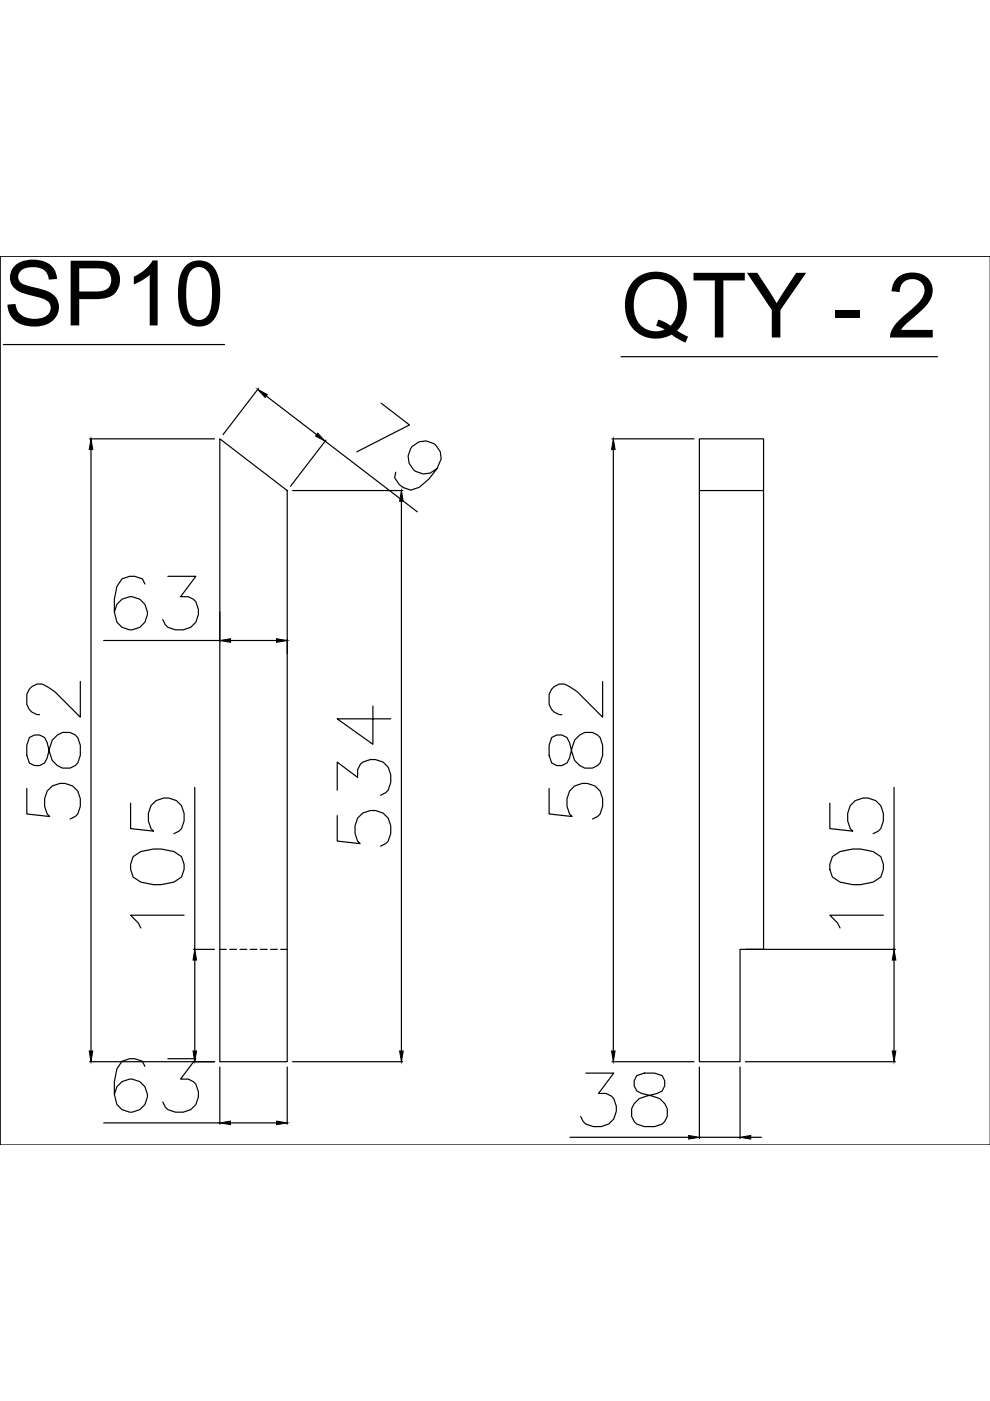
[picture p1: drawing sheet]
<svg xmlns="http://www.w3.org/2000/svg" width="210mm" height="297mm" viewBox="0 0 210 297" stroke-linecap="round" stroke-linejoin="round" font-family="sans-serif">
<defs><g id="words">
<g font-size="19.2">
<text x=".7" y="69">SP10</text>
<text x="131.7" y="71.6">QTY - 2 S</text>
</g>
</g></defs>
<!-- layer: 0 -->
<g fill="none" stroke="#000" stroke-width=".25">
<path d="M0 54.3h.1M0 54.3v188.5h210M0 54.3v188.5M0 54.3h210M.7 73.1h46.9M131.7 75.6h67.1M19 93h26.5M19.3 95.3v127.5M46.6 93l14.3 11v121.1h-14.3zM54.8 82.3l-7.5 9.8M56.4 84l10.7 8.1M68.9 93.5l19.6 15"/>
<path d="M69.1 93.3l-7.5 9.8M80.8 85.5l6 4.6-11.2 5.7M92.7 99.3a3.5 3.5 0 0 1-5.7-.5 3.5 3.5 0 0 1 2.3-5.2 3.5 3.5 0 0 1 4.2 3.7l-.8 2-1.7 2.2-2.1 1.8-1.8 .6-1.6-.5-.9-.7-.9-1.4 .2-1.2M129.8 93h17.4M130 95.3v127.5M148.3 93h13.6v108.3h-5v23.8h-8.6zM62 104h23.4M85.1 106.3v116.5M148.3 104h13.6M22 135.8h24.6M30.7 123.8l-.5-1.1-1.6-.5h-1.1l-1.6 .5-1.1 1.7-.6 2.6v2.7l.6 2.2a3.5 3.5 0 0 0 5.7 .4 3.5 3.5 0 0 0-1.4-5.5 3.5 3.5 0 0 0-4.9 2.9M35.6 122.2h5.9l-3.2 4.3a3.1 3.1 0 0 1 3.8 3.8 3.8 3.8 0 0 1-4.9 3.2l-1.6-.5-.5-.5-.6-1.1"/>
<path d="M46.6 129.7v6.4M48.9 135.8h9.7M60.9 135.5v3.1M6.2 156.4l-.5 1.6v2.2l.5 1.6a2.29 2.29 0 0 0 3.8-1.1l.5-2.2a3.4 3.4 0 0 1 2.3-3.1 3.4 3.4 0 0 1 3.7 1l.5 1.6v2.2a2.98 2.98 0 0 1-1.7 2.5 2.98 2.98 0 0 1-3.1-.4l-1.1-1.1-1.1-3.7a2.29 2.29 0 0 0-3.8-1.1zM17 144.5v7.6l-5.4-5.5-1.6-1a2.69 2.69 0 0 0-4.3 1.6v2.1a2.81 2.81 0 0 0 2.7 2.2M79.1 149.7v8.1l-7.6-5.4h11.3M117 156.4l-.6 1.6v2.2l.6 1.6a2.3 2.3 0 0 0 3.8-1.1l.5-2.2a3.4 3.4 0 0 1 2.2-3.1 3.4 3.4 0 0 1 3.7 1l.6 1.6v2.2a2.97 2.97 0 0 1-1.8 2.5 2.97 2.97 0 0 1-3.1-.4l-1.1-1.1-1-3.7a2.3 2.3 0 0 0-3.8-1.1zM127.8 144.5v7.6l-5.4-5.5-1.6-1a2.7 2.7 0 0 0-4.4 1.6v2.1a2.81 2.81 0 0 0 2.7 2.2M5.7 167.2v5.4l4.8 .5a4.4 4.4 0 0 1 .6-6.5 3.9 3.9 0 0 1 4.5 .1 3.9 3.9 0 0 1 1.4 4.3l-.5 1.6-.6 .5-1 .6M27.7 170.3v5.4l4.9 .5-.6-.5a4.6 4.6 0 0 1 1.1-6 3.9 3.9 0 0 1 4.5 .1 3.9 3.9 0 0 1 1.4 4.3l-.5 1.6-.5 .5-1.1 .6M41.3 166.9v34.4M71.5 172.9v5.4l4.9 .6a4.4 4.4 0 0 1 .5-6.5 3.9 3.9 0 0 1 4.5 .1 3.9 3.9 0 0 1 1.4 4.2l-.5 1.6-.5 .6-1.1 .5"/>
<path d="M71.5 167.5v-5.9l4.3 3.2a3.1 3.1 0 0 1 3.8-3.8 3.8 3.8 0 0 1 3.2 4.9l-.5 1.6-.5 .6-1.1 .5M116.4 167.2v5.4l4.9 .5a4.4 4.4 0 0 1 .5-6.5 3.9 3.9 0 0 1 4.5 .1 3.9 3.9 0 0 1 1.5 4.3l-.6 1.6-.5 .5-1.1 .6M175.9 170.3v5.4l4.9 .5a4.4 4.4 0 0 1 .5-6.5 3.9 3.9 0 0 1 4.5 .1 3.9 3.9 0 0 1 1.5 4.3l-.5 1.6-.6 .5-1.1 .6M189.6 166.9v34.4M28.2 181.6l1.6-1.1 2.8-.5h1.6l2.7 .5 1.6 1.1 .5 1.6v1.1l-.5 1.6-1.6 1.1-2.7 .6h-1.6l-2.8-.6-1.6-1.1-.5-1.6v-1.1zM39 194h-11.3l1.6 1.7 .5 1.1M176.5 181.6l1.6-1.1 2.7-.5h1.6l2.7 .5 1.7 1.1 .5 1.6v1.1l-.5 1.6-1.7 1.1-2.7 .6h-1.6l-2.7-.6-1.6-1.1-.6-1.6v-1.1zM187.3 194h-11.4l1.7 1.7 .5 1.1M41 201.3h4.5M41.3 203.6v19.2M158 201.3h31.8M189.6 203.6v19.2"/>
<path d="M19 225.1h26.5M22 238.1h24.6M30.7 226.1l-.5-1.1-1.6-.5h-1.1l-1.6 .5-1.1 1.6-.6 2.7v2.7l.6 2.2a3.5 3.5 0 0 0 5.7 .3 3.5 3.5 0 0 0-1.4-5.5 3.5 3.5 0 0 0-4.9 3M35.6 224.5h5.9l-3.2 4.3a3.1 3.1 0 0 1 3.8 3.8 3.8 3.8 0 0 1-4.9 3.2l-1.6-.5-.5-.6-.6-1.1M46.6 226.2v12.2M48.9 238.1h9.7M60.9 226.2v12.2M62 225.1h23.4M124.2 227.5h5.9l-3.2 4.3a3.1 3.1 0 0 1 3.8 3.8 3.8 3.8 0 0 1-4.9 3.3l-1.6-.6-.5-.5-.6-1.1M129.8 225.1h17.4M135 228.1a2.29 2.29 0 0 0 1.1 3.7l2.1 .6a3.4 3.4 0 0 1 3.1 2.2 3.4 3.4 0 0 1-.9 3.7l-1.6 .6h-2.2a2.98 2.98 0 0 1-2.6-1.8 2.98 2.98 0 0 1 .5-3.1l1-1.1 3.8-1.1a2.29 2.29 0 0 0 1.1-3.7l-1.6-.6h-2.2zM148.3 226.2v15.2"/>
<path d="M156.9 226.2v15.2M158 225.1h31.8M120.9 241.1h25.1M148.3 241.1h8.6M159.2 241.1h2.2"/>
</g>
<!-- layer: HIDDEN -->
<path d="M46.6 201.3h1.4M48.7 201.3h1.5M50.9 201.3h1.4M53 201.3h1.5M55.2 201.3h1.4M57.4 201.3h1.4M59.5 201.3h1.4" fill="none" stroke="#000" stroke-width=".25"/>
<!-- layer: 0 -->
<g fill="#000" stroke="#000" stroke-width=".21">
<path d="M19.3 93l.4 2.3h-.8zM54.6 82.6l2.1 1-.5 .7zM67.4 91.8l1.5 1.7-2-1zM130 93l.4 2.3h-.7zM85.1 104l.4 2.3h-.8zM46.6 135.8l2.3-.4v.8zM58.6 135.4l2.3 .4-2.3 .4zM41.3 201.3l.4 2.3h-.8zM189.6 201.3l.3 2.3h-.7zM18.9 222.8h.8l-.4 2.3zM40.9 222.8h.8l-.4 2.3zM46.6 238.1l2.3-.4v.7z"/>
<path d="M58.6 237.7l2.3 .4-2.3 .3zM84.7 222.8h.8l-.4 2.3zM129.7 222.8h.7l-.4 2.3zM189.2 222.8h.7l-.3 2.3zM146 240.7l2.3 .4-2.3 .4zM156.9 241.1l2.3-.4v.8z"/>
</g>
<use href="#words"/>
</svg>
